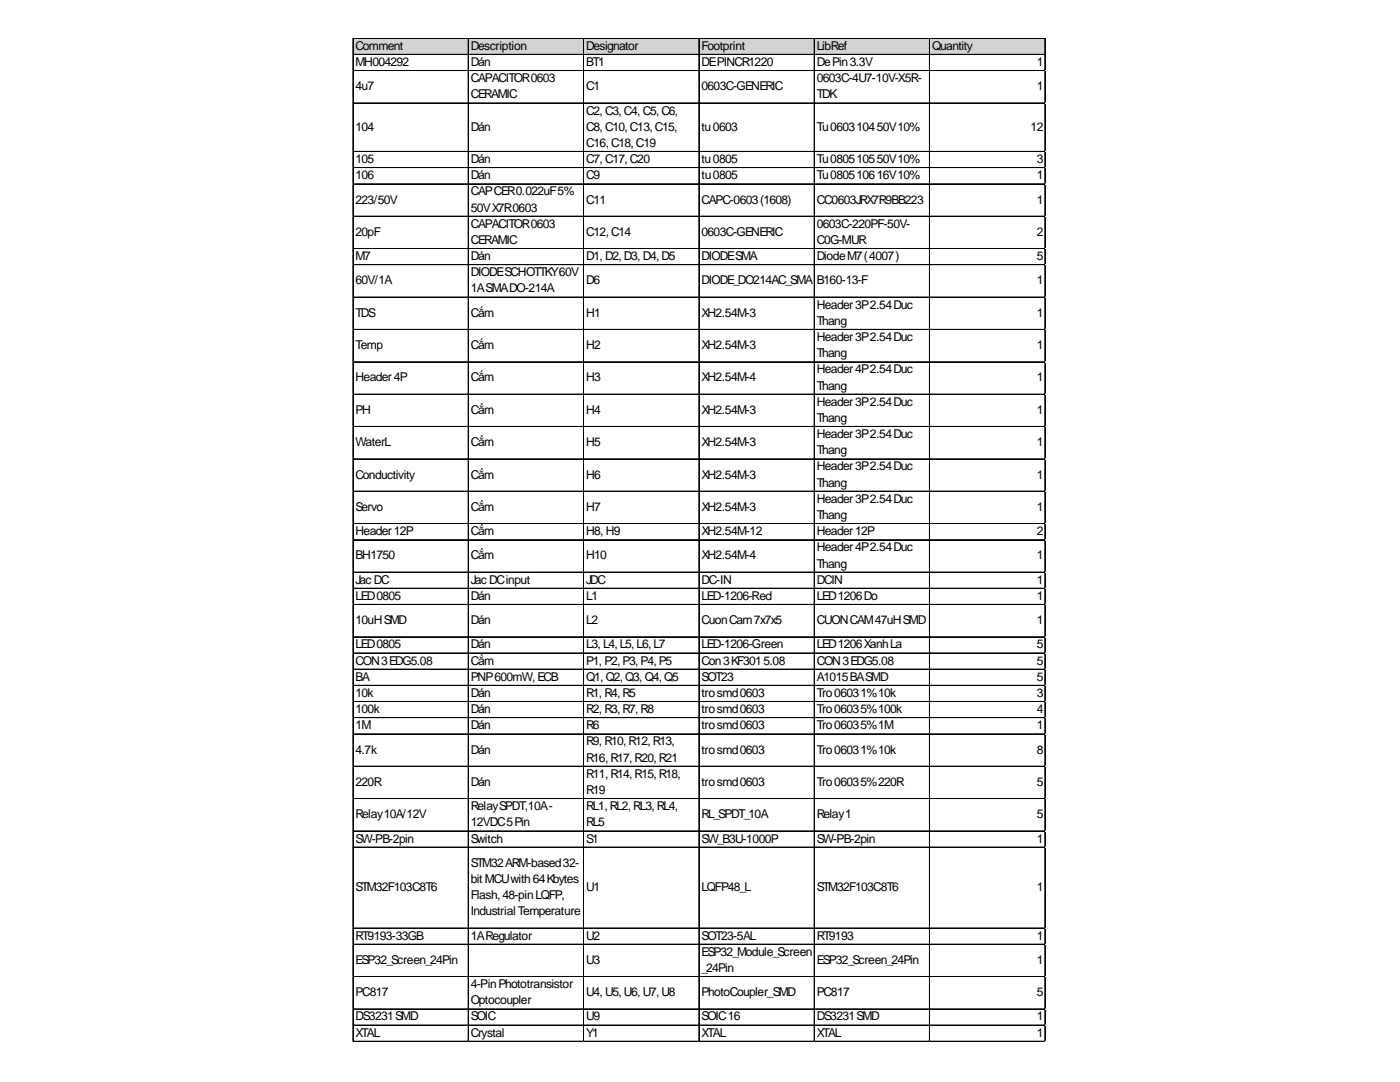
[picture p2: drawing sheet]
<svg xmlns="http://www.w3.org/2000/svg" width="279mm" height="216mm" viewBox="0 0 279 216" stroke-linecap="round" stroke-linejoin="round" font-family="sans-serif">
<defs><g id="words">
<g font-size="2.4">
<text x="71" y="9.9">Comment</text>
<text x="94" y="9.9">Description</text>
<text x="117" y="9.9">Designator</text>
<text x="140" y="9.9">Footprint</text>
<text x="163" y="9.9">LibRef</text>
<text x="186" y="9.9">Quantity</text>
<text x="71" y="13.2">MH004292</text>
<text x="94" y="13.2">Dán</text>
<text x="94" y="16.4">CAPACITOR0603</text>
<text x="117" y="13.2">BT1</text>
<text x="140" y="13.2">DEPINCR1220</text>
<text x="163" y="13.2">DePin3.3V</text>
<text x="163" y="16.4">0603C-4U7-10V-X5R-</text>
<text x="206.9" y="13.2">1</text>
<text x="71" y="18">4u7</text>
<text x="94" y="19.6">CERAMIC</text>
<text x="117" y="18">C1</text>
<text x="117" y="22.9">C2,C3,C4,C5,C6,</text>
<text x="140" y="18">0603C-GENERIC</text>
<text x="163" y="19.6">TDK</text>
<text x="206.9" y="18">1</text>
<text x="71" y="26.1">104</text>
<text x="94" y="26.1">Dán</text>
<text x="117" y="26.1">C8,C10,C13,C15,</text>
<text x="117" y="29.3">C16,C18,C19</text>
<text x="140" y="26.1">tu0603</text>
<text x="163" y="26.1">Tu060310450V10%</text>
<text x="205.7" y="26.1">12</text>
<text x="71" y="32.5">105</text>
<text x="71" y="35.8">106</text>
<text x="94" y="32.5">Dán</text>
<text x="94" y="35.8">Dán</text>
<text x="117" y="32.5">C7,C17,C20</text>
<text x="117" y="35.8">C9</text>
<text x="140" y="32.5">tu0805</text>
<text x="140" y="35.8">tu0805</text>
<text x="163" y="32.5">Tu080510550V10%</text>
<text x="163" y="35.8">Tu080510616V10%</text>
<text x="206.9" y="32.5">3</text>
<text x="206.9" y="35.8">1</text>
<text x="71" y="40.6">223/50V</text>
<text x="94" y="39">CAPCER0.022uF5%</text>
<text x="117" y="40.6">C11</text>
<text x="140" y="40.6">CAPC-0603(1608)</text>
<text x="163" y="40.6">CC0603JRX7R9BB223</text>
<text x="206.9" y="40.6">1</text>
<text x="71" y="47.1">20pF</text>
<text x="94" y="42.2">50VX7R0603</text>
<text x="94" y="45.4">CAPACITOR0603</text>
<text x="117" y="47.1">C12,C14</text>
<text x="140" y="47.1">0603C-GENERIC</text>
<text x="163" y="45.4">0603C-220PF-50V-</text>
<text x="206.9" y="47.1">2</text>
<text x="71" y="51.9">M7</text>
<text x="94" y="48.7">CERAMIC</text>
<text x="94" y="51.9">Dán</text>
<text x="117" y="51.9">D1,D2,D3,D4,D5</text>
<text x="140" y="51.9">DIODESMA</text>
<text x="163" y="48.7">C0G-MUR</text>
<text x="163" y="51.9">DiodeM7(4007)</text>
<text x="206.9" y="51.9">5</text>
<text x="71" y="56.7">60V/1A</text>
<text x="94" y="55.1">DIODESCHOTTKY60V</text>
<text x="94" y="58.4">1ASMADO-214A</text>
<text x="117" y="56.7">D6</text>
<text x="140" y="56.7">DIODE_DO214AC_SMA</text>
<text x="163" y="56.7">B160-13-F</text>
<text x="206.9" y="56.7">1</text>
<text x="71" y="63.2">TDS</text>
<text x="94" y="63.2">Cắm</text>
<text x="117" y="63.2">H1</text>
<text x="140" y="63.2">XH2.54M-3</text>
<text x="163" y="61.6">Header3P2.54Duc</text>
<text x="163" y="64.8">Thang</text>
<text x="206.9" y="63.2">1</text>
<text x="71" y="69.7">Temp</text>
<text x="94" y="69.7">Cắm</text>
<text x="117" y="69.7">H2</text>
<text x="140" y="69.7">XH2.54M-3</text>
<text x="163" y="68">Header3P2.54Duc</text>
<text x="163" y="71.3">Thang</text>
<text x="206.9" y="69.7">1</text>
<text x="71" y="76.1">Header4P</text>
<text x="94" y="76.1">Cắm</text>
<text x="117" y="76.1">H3</text>
<text x="140" y="76.1">XH2.54M-4</text>
<text x="163" y="74.5">Header4P2.54Duc</text>
<text x="163" y="77.7">Thang</text>
<text x="206.9" y="76.1">1</text>
<text x="71" y="82.6">PH</text>
<text x="94" y="82.6">Cắm</text>
<text x="117" y="82.6">H4</text>
<text x="140" y="82.6">XH2.54M-3</text>
<text x="163" y="81">Header3P2.54Duc</text>
<text x="206.9" y="82.6">1</text>
<text x="71" y="89">WaterL</text>
<text x="94" y="89">Cắm</text>
<text x="117" y="89">H5</text>
<text x="140" y="89">XH2.54M-3</text>
<text x="163" y="84.2">Thang</text>
<text x="163" y="87.4">Header3P2.54Duc</text>
<text x="206.9" y="89">1</text>
<text x="71" y="95.5">Conductivity</text>
<text x="94" y="95.5">Cắm</text>
<text x="117" y="95.5">H6</text>
<text x="140" y="95.5">XH2.54M-3</text>
<text x="163" y="90.6">Thang</text>
<text x="163" y="93.9">Header3P2.54Duc</text>
<text x="206.9" y="95.5">1</text>
<text x="71" y="101.9">Servo</text>
<text x="94" y="101.9">Cắm</text>
<text x="117" y="101.9">H7</text>
<text x="140" y="101.9">XH2.54M-3</text>
<text x="163" y="97.1">Thang</text>
<text x="163" y="100.3">Header3P2.54Duc</text>
<text x="206.9" y="101.9">1</text>
<text x="71" y="106.8">Header12P</text>
<text x="94" y="106.8">Cắm</text>
<text x="117" y="106.8">H8,H9</text>
<text x="140" y="106.8">XH2.54M-12</text>
<text x="163" y="103.6">Thang</text>
<text x="163" y="106.8">Header12P</text>
<text x="206.9" y="106.8">2</text>
<text x="71" y="111.6">BH1750</text>
<text x="94" y="111.6">Cắm</text>
<text x="117" y="111.6">H10</text>
<text x="140" y="111.6">XH2.54M-4</text>
<text x="163" y="110">Header4P2.54Duc</text>
<text x="163" y="113.2">Thang</text>
<text x="206.9" y="111.6">1</text>
<text x="71" y="116.5">JacDC</text>
<text x="71" y="119.7">LED0805</text>
<text x="94" y="116.5">JacDCinput</text>
<text x="94" y="119.7">Dán</text>
<text x="117" y="116.5">JDC</text>
<text x="117" y="119.7">L1</text>
<text x="140" y="116.5">DC-IN</text>
<text x="140" y="119.7">LED-1206-Red</text>
<text x="163" y="116.5">DCIN</text>
<text x="163" y="119.7">LED1206Do</text>
<text x="206.9" y="116.5">1</text>
<text x="206.9" y="119.7">1</text>
<text x="71" y="124.5">10uHSMD</text>
<text x="94" y="124.5">Dán</text>
<text x="117" y="124.5">L2</text>
<text x="140" y="124.5">CuonCam7x7x5</text>
<text x="163" y="124.5">CUONCAM47uHSMD</text>
<text x="206.9" y="124.5">1</text>
<text x="71" y="129.4">LED0805</text>
<text x="94" y="129.4">Dán</text>
<text x="117" y="129.4">L3,L4,L5,L6,L7</text>
<text x="140" y="129.4">LED-1206-Green</text>
<text x="163" y="129.4">LED1206XanhLa</text>
<text x="206.9" y="129.4">5</text>
<text x="71" y="132.6">CON3EDG5.08</text>
<text x="71" y="135.8">BA</text>
<text x="94" y="132.6">Cắm</text>
<text x="94" y="135.8">PNP600mW,ECB</text>
<text x="117" y="132.6">P1,P2,P3,P4,P5</text>
<text x="117" y="135.8">Q1,Q2,Q3,Q4,Q5</text>
<text x="140" y="132.6">Con3KF3015.08</text>
<text x="140" y="135.8">SOT23</text>
<text x="163" y="132.6">CON3EDG5.08</text>
<text x="163" y="135.8">A1015BASMD</text>
<text x="206.9" y="132.6">5</text>
<text x="206.9" y="135.8">5</text>
<text x="71" y="139.1">10k</text>
<text x="71" y="142.3">100k</text>
<text x="94" y="139.1">Dán</text>
<text x="94" y="142.3">Dán</text>
<text x="117" y="139.1">R1,R4,R5</text>
<text x="117" y="142.3">R2,R3,R7,R8</text>
<text x="140" y="139.1">trosmd0603</text>
<text x="140" y="142.3">trosmd0603</text>
<text x="163" y="139.1">Tro06031%10k</text>
<text x="163" y="142.3">Tro06035%100k</text>
<text x="206.9" y="139.1">3</text>
<text x="206.9" y="142.3">4</text>
<text x="71" y="145.5">1M</text>
<text x="94" y="145.5">Dán</text>
<text x="117" y="145.5">R6</text>
<text x="117" y="148.7">R9,R10,R12,R13,</text>
<text x="140" y="145.5">trosmd0603</text>
<text x="163" y="145.5">Tro06035%1M</text>
<text x="206.9" y="145.5">1</text>
<text x="71" y="150.4">4.7k</text>
<text x="94" y="150.4">Dán</text>
<text x="117" y="152">R16,R17,R20,R21</text>
<text x="117" y="155.2">R11,R14,R15,R18,</text>
<text x="140" y="150.4">trosmd0603</text>
<text x="163" y="150.4">Tro06031%10k</text>
<text x="206.9" y="150.4">8</text>
<text x="71" y="156.8">220R</text>
<text x="94" y="156.8">Dán</text>
<text x="94" y="161.7">RelaySPDT,10A-</text>
<text x="117" y="158.4">R19</text>
<text x="117" y="161.7">RL1,RL2,RL3,RL4,</text>
<text x="140" y="156.8">trosmd0603</text>
<text x="163" y="156.8">Tro06035%220R</text>
<text x="206.9" y="156.8">5</text>
<text x="71" y="163.3">Relay10A/12V</text>
<text x="94" y="164.9">12VDC5Pin</text>
<text x="117" y="164.9">RL5</text>
<text x="140" y="163.3">RL_SPDT_10A</text>
<text x="163" y="163.3">Relay1</text>
<text x="206.9" y="163.3">5</text>
<text x="71" y="168.1">SW-PB-2pin</text>
<text x="94" y="168.1">Switch</text>
<text x="94" y="173">STM32ARM-based32-</text>
<text x="117" y="168.1">S1</text>
<text x="140" y="168.1">SW_B3U-1000P</text>
<text x="163" y="168.1">SW-PB-2pin</text>
<text x="206.9" y="168.1">1</text>
<text x="71" y="177.8">STM32F103C8T6</text>
<text x="94" y="176.2">bit MCUwith64Kbytes</text>
<text x="94" y="179.4">Flash,48-pinLQFP,</text>
<text x="117" y="177.8">U1</text>
<text x="140" y="177.8">LQFP48_L</text>
<text x="163" y="177.8">STM32F103C8T6</text>
<text x="206.9" y="177.8">1</text>
<text x="94" y="182.6">IndustrialTemperature</text>
<text x="71" y="187.5">RT9193-33GB</text>
<text x="94" y="187.5">1ARegulator</text>
<text x="117" y="187.5">U2</text>
<text x="140" y="187.5">SOT23-5AL</text>
<text x="140" y="190.7">ESP32_Module_Screen</text>
<text x="163" y="187.5">RT9193</text>
<text x="206.9" y="187.5">1</text>
<text x="71" y="192.3">ESP32_Screen_24Pin</text>
<text x="94" y="197.2">4-PinPhototransistor</text>
<text x="117" y="192.3">U3</text>
<text x="140" y="193.9">_24Pin</text>
<text x="163" y="192.3">ESP32_Screen_24Pin</text>
<text x="206.9" y="192.3">1</text>
<text x="71" y="198.8">PC817</text>
<text x="71" y="203.6">DS3231SMD</text>
<text x="94" y="200.4">Optocoupler</text>
<text x="94" y="203.6">SOIC</text>
<text x="117" y="198.8">U4,U5,U6,U7,U8</text>
<text x="117" y="203.6">U9</text>
<text x="140" y="198.8">PhotoCoupler_SMD</text>
<text x="140" y="203.6">SOIC16</text>
<text x="163" y="198.8">PC817</text>
<text x="163" y="203.6">DS3231SMD</text>
<text x="206.9" y="198.8">5</text>
<text x="206.9" y="203.6">1</text>
<text x="71" y="206.9">XTAL</text>
<text x="94" y="206.9">Crystal</text>
<text x="117" y="206.9">Y1</text>
<text x="140" y="206.9">XTAL</text>
<text x="163" y="206.9">XTAL</text>
<text x="206.9" y="206.9">1</text>
</g>
</g></defs>
<path d="M70.5 7.7h138.2v3.3h-138.2z" fill="#d3d3d3"/>
<g fill="none" stroke="#000" stroke-width=".2">
<path d="M70.4 7.6v200.3M70.5 7.6v200.3M70.6 7.6h138M70.6 7.7h138M70.6 10.8h138M70.6 10.9h138M70.6 14.1h138M93.4 7.7v200.2M93.5 7.7v200.2M116.4 7.7v200.2M116.5 7.7v200.2M139.5 7.7v200.2"/>
<path d="M162.5 7.7v200.2M185.5 7.7v200.2M185.6 7.7v200.2M208.5 7.7v200.2M208.6 7.7v200.2M70.6 20.5h138M70.6 20.6h138M70.6 30.2h138M70.6 30.3h138M70.6 33.4h138M70.6 33.5h138M70.6 36.7h138"/>
<path d="M70.6 43.1h138M70.6 43.2h138M70.6 49.6h138M70.6 52.8h138M70.6 52.9h138M70.6 59.3h138M70.6 65.7h138M70.6 65.8h138M70.6 72.2h138M70.6 78.6h138M70.6 78.7h138M70.6 85.1h138"/>
<path d="M70.6 85.2h138M70.6 91.5h138M70.6 91.6h138M70.6 98h138M70.6 98.1h138M70.6 104.5h138M70.6 107.7h138M70.6 107.8h138M70.6 114.1h138M70.6 114.2h138M70.6 117.4h138M70.6 120.6h138"/>
<path d="M70.6 120.7h138M70.6 127.1h138M70.6 130.3h138M70.6 133.5h138M70.6 133.6h138M70.6 136.7h138M70.6 136.8h138M70.6 140h138M70.6 143.2h138M70.6 143.3h138M70.6 146.4h138M70.6 146.5h138"/>
<path d="M70.6 152.9h138M70.6 159.3h138M70.6 159.4h138M70.6 165.8h138M70.6 165.9h138M70.6 169h138M70.6 169.1h138M70.6 185.2h138M70.6 188.4h138M70.6 188.5h138M70.6 194.8h138M70.6 194.9h138"/>
<path d="M70.6 201.3h138M70.6 201.4h138M70.6 204.5h138M70.6 204.6h138M70.6 207.8h138"/>
</g>
<path d="M70.4 207.9h.1" fill="none" stroke="#e0e0e0" stroke-width=".2"/>
<path d="M70.4 207.9h.2z" fill="#e0e0e0"/>
<path d="M93.4 207.9h.1" fill="none" stroke="#e0e0e0" stroke-width=".2"/>
<path d="M93.4 207.9h.2z" fill="#e0e0e0"/>
<path d="M116.4 207.9h.1" fill="none" stroke="#e0e0e0" stroke-width=".2"/>
<path d="M116.4 207.9h.2z" fill="#e0e0e0"/>
<path d="M139.5 207.9h.1" fill="none" stroke="#e0e0e0" stroke-width=".2"/>
<path d="M139.5 207.9h.1z" fill="#e0e0e0"/>
<path d="M162.5 207.9h.1" fill="none" stroke="#e0e0e0" stroke-width=".2"/>
<path d="M162.5 207.9h.1z" fill="#e0e0e0"/>
<path d="M185.5 207.9h.1" fill="none" stroke="#e0e0e0" stroke-width=".2"/>
<path d="M185.5 207.9h.1z" fill="#e0e0e0"/>
<path d="M208.5 207.9h.1" fill="none" stroke="#e0e0e0" stroke-width=".2"/>
<path d="M208.5 207.9h.1z" fill="#e0e0e0"/>
<path d="M208.6 14.1h.1" fill="none" stroke="#e0e0e0" stroke-width=".2"/>
<path d="M208.6 14.1l.1 .1z" fill="#e0e0e0"/>
<path d="M208.6 20.5h.1" fill="none" stroke="#e0e0e0" stroke-width=".2"/>
<path d="M208.6 20.5l.1 .2z" fill="#e0e0e0"/>
<path d="M208.6 30.2h.1" fill="none" stroke="#e0e0e0" stroke-width=".2"/>
<path d="M208.6 30.2l.1 .1z" fill="#e0e0e0"/>
<path d="M208.6 33.4h.1" fill="none" stroke="#e0e0e0" stroke-width=".2"/>
<path d="M208.6 33.4l.1 .2z" fill="#e0e0e0"/>
<path d="M208.6 36.7h.1" fill="none" stroke="#e0e0e0" stroke-width=".2"/>
<path d="M208.6 36.7l.1 .1z" fill="#e0e0e0"/>
<path d="M208.6 43.1h.1" fill="none" stroke="#e0e0e0" stroke-width=".2"/>
<path d="M208.6 43.1l.1 .2z" fill="#e0e0e0"/>
<path d="M208.6 49.6h.1" fill="none" stroke="#e0e0e0" stroke-width=".2"/>
<path d="M208.6 49.6l.1 .1z" fill="#e0e0e0"/>
<path d="M208.6 52.8h.1" fill="none" stroke="#e0e0e0" stroke-width=".2"/>
<path d="M208.6 52.8l.1 .1z" fill="#e0e0e0"/>
<path d="M208.6 59.3h.1" fill="none" stroke="#e0e0e0" stroke-width=".2"/>
<path d="M208.6 59.3l.1 .1z" fill="#e0e0e0"/>
<path d="M208.6 65.7h.1" fill="none" stroke="#e0e0e0" stroke-width=".2"/>
<path d="M208.6 65.7l.1 .2z" fill="#e0e0e0"/>
<path d="M208.6 72.2h.1" fill="none" stroke="#e0e0e0" stroke-width=".2"/>
<path d="M208.6 72.2l.1 .1z" fill="#e0e0e0"/>
<path d="M208.6 78.6h.1" fill="none" stroke="#e0e0e0" stroke-width=".2"/>
<path d="M208.6 78.6l.1 .2z" fill="#e0e0e0"/>
<path d="M208.6 85.1h.1" fill="none" stroke="#e0e0e0" stroke-width=".2"/>
<path d="M208.6 85.1l.1 .1z" fill="#e0e0e0"/>
<path d="M208.6 91.5h.1" fill="none" stroke="#e0e0e0" stroke-width=".2"/>
<path d="M208.6 91.5l.1 .2z" fill="#e0e0e0"/>
<path d="M208.6 98h.1" fill="none" stroke="#e0e0e0" stroke-width=".2"/>
<path d="M208.6 98l.1 .1z" fill="#e0e0e0"/>
<path d="M208.6 104.5h.1" fill="none" stroke="#e0e0e0" stroke-width=".2"/>
<path d="M208.6 104.5l.1 .1z" fill="#e0e0e0"/>
<path d="M208.6 107.7h.1" fill="none" stroke="#e0e0e0" stroke-width=".2"/>
<path d="M208.6 107.7l.1 .1z" fill="#e0e0e0"/>
<path d="M208.6 114.1h.1" fill="none" stroke="#e0e0e0" stroke-width=".2"/>
<path d="M208.6 114.1l.1 .2z" fill="#e0e0e0"/>
<path d="M208.6 117.4h.1" fill="none" stroke="#e0e0e0" stroke-width=".2"/>
<path d="M208.6 117.4l.1 .1z" fill="#e0e0e0"/>
<path d="M208.6 120.6h.1" fill="none" stroke="#e0e0e0" stroke-width=".2"/>
<path d="M208.6 120.6l.1 .1z" fill="#e0e0e0"/>
<path d="M208.6 127.1h.1" fill="none" stroke="#e0e0e0" stroke-width=".2"/>
<path d="M208.6 127.1l.1 .1z" fill="#e0e0e0"/>
<path d="M208.6 130.3h.1" fill="none" stroke="#e0e0e0" stroke-width=".2"/>
<path d="M208.6 130.3l.1 .1z" fill="#e0e0e0"/>
<path d="M208.6 133.5h.1" fill="none" stroke="#e0e0e0" stroke-width=".2"/>
<path d="M208.6 133.5l.1 .1z" fill="#e0e0e0"/>
<path d="M208.6 136.7h.1" fill="none" stroke="#e0e0e0" stroke-width=".2"/>
<path d="M208.6 136.7l.1 .2z" fill="#e0e0e0"/>
<path d="M208.6 140h.1" fill="none" stroke="#e0e0e0" stroke-width=".2"/>
<path d="M208.6 140l.1 .1z" fill="#e0e0e0"/>
<path d="M208.6 143.2h.1" fill="none" stroke="#e0e0e0" stroke-width=".2"/>
<path d="M208.6 143.2l.1 .1z" fill="#e0e0e0"/>
<path d="M208.6 146.4h.1" fill="none" stroke="#e0e0e0" stroke-width=".2"/>
<path d="M208.6 146.4l.1 .2z" fill="#e0e0e0"/>
<path d="M208.6 152.9h.1" fill="none" stroke="#e0e0e0" stroke-width=".2"/>
<path d="M208.6 152.9l.1 .1z" fill="#e0e0e0"/>
<path d="M208.6 159.3h.1" fill="none" stroke="#e0e0e0" stroke-width=".2"/>
<path d="M208.6 159.3l.1 .2z" fill="#e0e0e0"/>
<path d="M208.6 165.8h.1" fill="none" stroke="#e0e0e0" stroke-width=".2"/>
<path d="M208.6 165.8l.1 .1z" fill="#e0e0e0"/>
<path d="M208.6 169h.1" fill="none" stroke="#e0e0e0" stroke-width=".2"/>
<path d="M208.6 169l.1 .2z" fill="#e0e0e0"/>
<path d="M208.6 185.2h.1" fill="none" stroke="#e0e0e0" stroke-width=".2"/>
<path d="M208.6 185.2l.1 .1z" fill="#e0e0e0"/>
<path d="M208.6 188.4h.1" fill="none" stroke="#e0e0e0" stroke-width=".2"/>
<path d="M208.6 188.4l.1 .1z" fill="#e0e0e0"/>
<path d="M208.6 194.8h.1" fill="none" stroke="#e0e0e0" stroke-width=".2"/>
<path d="M208.6 194.8l.1 .2z" fill="#e0e0e0"/>
<path d="M208.6 201.3h.1" fill="none" stroke="#e0e0e0" stroke-width=".2"/>
<path d="M208.6 201.3l.1 .1z" fill="#e0e0e0"/>
<path d="M208.6 204.5h.1" fill="none" stroke="#e0e0e0" stroke-width=".2"/>
<path d="M208.6 204.5l.1 .2z" fill="#e0e0e0"/>
<path d="M208.6 207.8h.1" fill="none" stroke="#e0e0e0" stroke-width=".2"/>
<path d="M208.6 207.8l.1 .1z" fill="#e0e0e0"/>
<use href="#words"/>
</svg>
